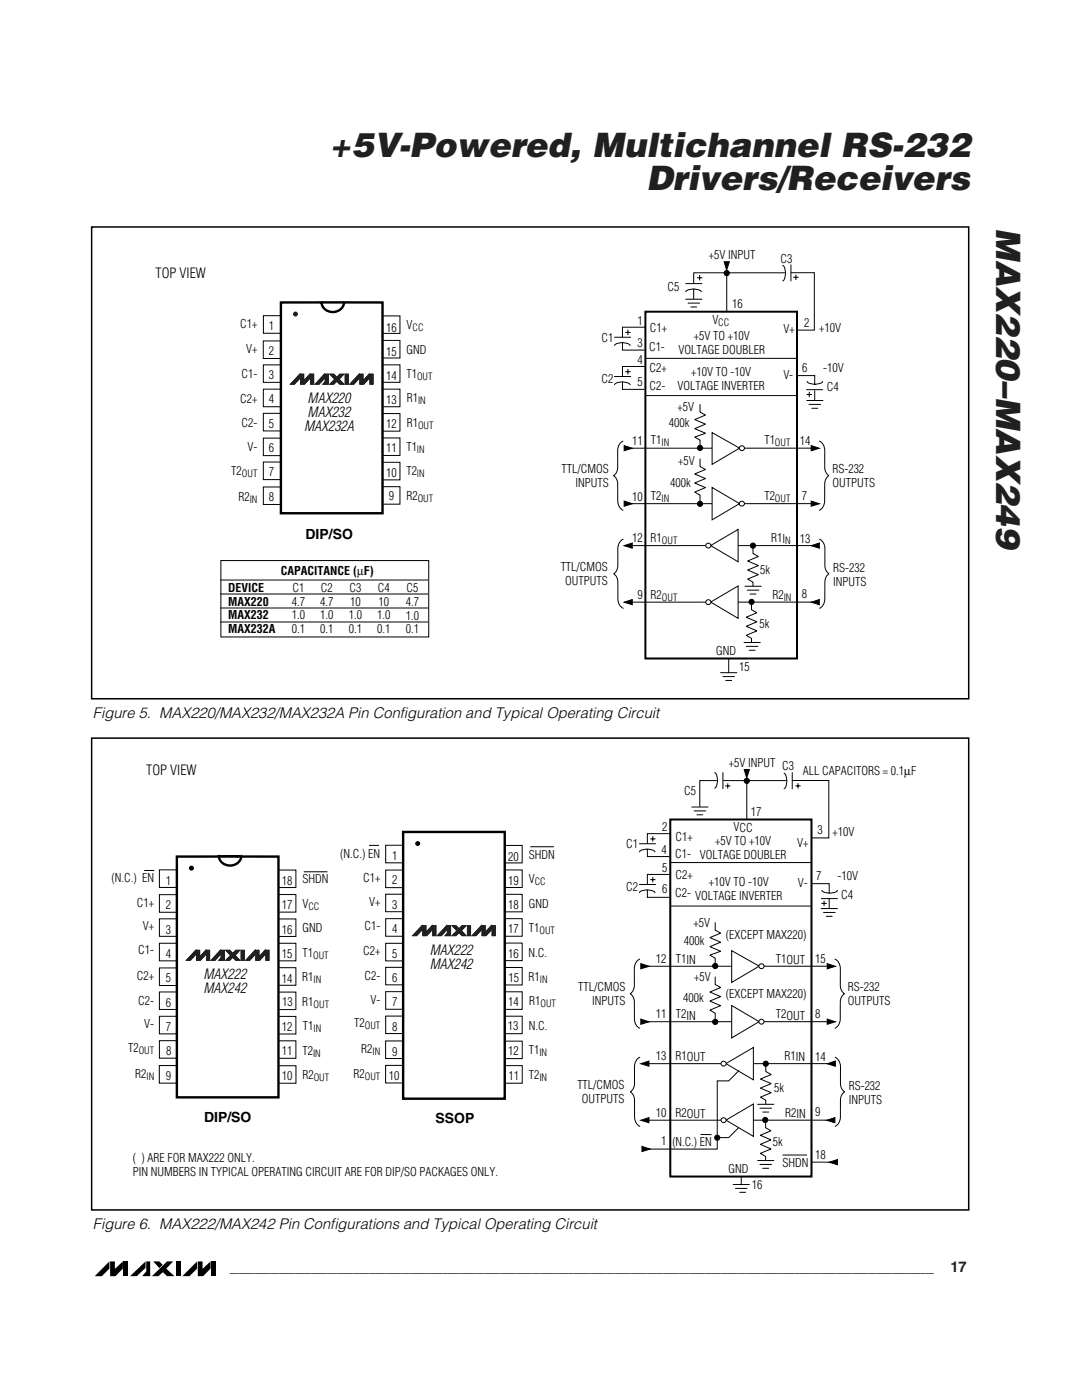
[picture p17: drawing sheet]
<svg xmlns="http://www.w3.org/2000/svg" width="216mm" height="279mm" viewBox="0 0 216 279" stroke-linecap="round" stroke-linejoin="round" font-family="sans-serif">
<defs><g id="words">
<g font-size="6.7" fill="#231f20">
<text x="65.7" y="31.3">+5V-Powered, Multichannel RS-232</text>
<text x="129" y="38">Drivers/Receivers</text>
<text x="198.8" y="45.6" transform="rotate(90 198.8 45.6)">MAX220–MAX249</text>
</g>
<g font-size="2.9">
<text x="18.6" y="143.3">Figure 5. MAX220/MAX232/MAX232A Pin Configuration and Typical Operating Circuit</text>
<text x="18.6" y="245.3">Figure 6. MAX222/MAX242 Pin Configurations and Typical Operating Circuit</text>
</g>
<g font-size="2.9" fill="#231f20">
<text x="45.9" y="253.8">______________________________________________________________________________________</text>
<text x="189.6" y="253.8">17</text>
</g>
<g font-size="2.8">
<text x="31" y="55.5">TOP VIEW</text>
<text x="61.4" y="80.5">MAX220</text>
<text x="61.4" y="83.3">MAX232</text>
<text x="60.7" y="86.1">MAX232A</text>
<text x="61" y="107.6">DIP/SO</text>
<text x="29.2" y="154.6">TOP VIEW</text>
<text x="85.8" y="190.5">MAX222</text>
<text x="40.6" y="195.4">MAX222</text>
<text x="85.8" y="193.3">MAX242</text>
<text x="40.6" y="198.2">MAX242</text>
<text x="40.7" y="223.9">DIP/SO</text>
<text x="86.9" y="224.2">SSOP</text>
</g>
<g font-size="2.4">
<text x="141.4" y="51.6">+5V INPUT</text>
<text x="155.8" y="52.4">C3</text>
<text x="133.2" y="58.2">C5</text>
<text x="47.9" y="65.5">C1+</text>
<text x="53.7" y="65.9">1</text>
<text x="81.1" y="65.7">V</text>
<text x="127.2" y="64.8">1</text>
<text x="142.1" y="64.7">V</text>
<text x="146.1" y="61.4">16</text>
<text x="160.5" y="65.2">2</text>
<text x="49.1" y="70.4">V+</text>
<text x="53.7" y="70.8">2</text>
<text x="77" y="66.2">16</text>
<text x="77" y="71">15</text>
<text x="81.1" y="70.6">GND</text>
<text x="120" y="68.3">C1</text>
<text x="127.2" y="69.3">3</text>
<text x="129.5" y="70.1">C1-</text>
<text x="129.7" y="66.3">C1+</text>
<text x="135.4" y="70.6">VOLTAGE DOUBLER</text>
<text x="138.5" y="67.8">+5V TO +10V</text>
<text x="156.3" y="66.4">V+</text>
<text x="163.4" y="66.3">+10V</text>
<text x="48.2" y="75.4">C1-</text>
<text x="53.7" y="75.6">3</text>
<text x="77" y="75.8">14</text>
<text x="81.1" y="75.4">T1</text>
<text x="120" y="76.4">C2</text>
<text x="127.2" y="72.7">4</text>
<text x="127.2" y="77">5</text>
<text x="129.6" y="74.3">C2+</text>
<text x="129.6" y="77.9">C2-</text>
<text x="135.2" y="77.8">VOLTAGE INVERTER</text>
<text x="137.9" y="75">+10V TO -10V</text>
<text x="156.3" y="75.6">V-</text>
<text x="160" y="74.2">6</text>
<text x="164.2" y="74.3">-10V</text>
<text x="165" y="78">C4</text>
<text x="47.9" y="80.4">C2+</text>
<text x="53.7" y="80.5">4</text>
<text x="77" y="80.7">13</text>
<text x="81.2" y="80.3">R1</text>
<text x="135.2" y="82">+5V</text>
<text x="48.2" y="85.3">C2-</text>
<text x="49.4" y="89.9">V-</text>
<text x="53.7" y="85.4">5</text>
<text x="77" y="85.5">12</text>
<text x="81.2" y="85.2">R1</text>
<text x="126.1" y="88.9">11</text>
<text x="129.9" y="88.6">T1</text>
<text x="133.5" y="85.2">400k</text>
<text x="152.5" y="88.7">T1</text>
<text x="159.6" y="88.9">14</text>
<text x="46.1" y="94.8">T2</text>
<text x="53.7" y="90.2">6</text>
<text x="53.7" y="95.1">7</text>
<text x="77" y="90.3">11</text>
<text x="77" y="95.1">10</text>
<text x="81.1" y="90.1">T1</text>
<text x="81.1" y="94.9">T2</text>
<text x="112" y="94.4">TTL/CMOS</text>
<text x="135.3" y="92.8">+5V</text>
<text x="166.1" y="94.4">RS-232</text>
<text x="47.6" y="100">R2</text>
<text x="53.7" y="99.9">8</text>
<text x="77.6" y="99.9">9</text>
<text x="81.1" y="99.8">R2</text>
<text x="114.8" y="97.2">INPUTS</text>
<text x="126.1" y="100">10</text>
<text x="129.9" y="99.8">T2</text>
<text x="133.7" y="97.1">400k</text>
<text x="152.5" y="99.8">T2</text>
<text x="160" y="99.8">7</text>
<text x="166.1" y="97.2">OUTPUTS</text>
<text x="126.1" y="108.3">12</text>
<text x="129.8" y="108.1">R1</text>
<text x="153.9" y="108.1">R1I</text>
<text x="159.6" y="108.4">13</text>
<text x="45.6" y="118">DEVICE</text>
<text x="56" y="114.8">CAPACITANCE (µF)</text>
<text x="58.4" y="118.1">C1</text>
<text x="64" y="118.1">C2</text>
<text x="69.7" y="118.1">C3</text>
<text x="75.4" y="118.1">C4</text>
<text x="81.1" y="118.1">C5</text>
<text x="111.9" y="114">TTL/CMOS</text>
<text x="112.8" y="116.8">OUTPUTS</text>
<text x="127.2" y="119.6">9</text>
<text x="129.8" y="119.6">R2</text>
<text x="151.7" y="114.5">5k</text>
<text x="154.1" y="119.6">R2</text>
<text x="160" y="119.4">8</text>
<text x="166.2" y="114.2">RS-232</text>
<text x="166.2" y="117">INPUTS</text>
<text x="45.6" y="120.8">MAX220</text>
<text x="45.6" y="123.6">MAX232</text>
<text x="58.2" y="120.8">4.7</text>
<text x="58.2" y="123.6">1.0</text>
<text x="63.9" y="120.8">4.7</text>
<text x="63.9" y="123.6">1.0</text>
<text x="69.6" y="123.6">1.0</text>
<text x="69.9" y="120.8">10</text>
<text x="75.3" y="123.6">1.0</text>
<text x="75.5" y="120.8">10</text>
<text x="81" y="120.8">4.7</text>
<text x="81" y="123.6">1.0</text>
<text x="151.6" y="125.3">5k</text>
<text x="45.6" y="126.4">MAX232A</text>
<text x="58.2" y="126.4">0.1</text>
<text x="63.9" y="126.4">0.1</text>
<text x="69.6" y="126.4">0.1</text>
<text x="75.3" y="126.4">0.1</text>
<text x="81" y="126.4">0.1</text>
<text x="142.9" y="130.7">GND</text>
<text x="147.5" y="133.9">15</text>
<text x="145.4" y="153">+5V INPUT</text>
<text x="156.1" y="153.7">C3</text>
<text x="160.2" y="154.6">ALL CAPACITORS = 0.1µF</text>
<text x="136.5" y="158.7">C5</text>
<text x="132.1" y="165.9">2</text>
<text x="134.8" y="167.7">C1+</text>
<text x="146.4" y="165.8">VCC</text>
<text x="149.8" y="162.8">17</text>
<text x="163.1" y="166.5">3</text>
<text x="166.1" y="166.9">+10V</text>
<text x="67.9" y="171.2">(N.C.) EN</text>
<text x="78.2" y="171.6">1</text>
<text x="101.4" y="171.8">20</text>
<text x="105.5" y="171.3">SHDN</text>
<text x="125" y="169.3">C1</text>
<text x="132" y="170.3">4</text>
<text x="132.1" y="173.9">5</text>
<text x="134.7" y="171.3">C1-</text>
<text x="139.7" y="171.4">VOLTAGE DOUBLER</text>
<text x="142.7" y="168.6">+5V TO +10V</text>
<text x="159.1" y="169.1">V+</text>
<text x="22.3" y="176.1">(N.C.) EN</text>
<text x="33.1" y="176.5">1</text>
<text x="56.2" y="176.7">18</text>
<text x="60.3" y="176.2">SHDN</text>
<text x="72.4" y="176.1">C1+</text>
<text x="78.2" y="176.5">2</text>
<text x="101.4" y="176.6">19</text>
<text x="105.5" y="176.3">V</text>
<text x="125" y="177.8">C2</text>
<text x="132.1" y="178.3">6</text>
<text x="134.7" y="179">C2- VOLTAGE INVERTER</text>
<text x="134.8" y="175.5">C2+</text>
<text x="141.4" y="176.7">+10V TO -10V</text>
<text x="159.2" y="177">V-</text>
<text x="162.9" y="175.6">7</text>
<text x="167.1" y="175.7">-10V</text>
<text x="167.9" y="179.4">C4</text>
<text x="27.3" y="181">C1+</text>
<text x="28.5" y="185.7">V+</text>
<text x="33.1" y="181.4">2</text>
<text x="56.2" y="181.5">17</text>
<text x="60.3" y="181.2">V</text>
<text x="72.7" y="185.5">C1-</text>
<text x="73.7" y="180.7">V+</text>
<text x="78.2" y="181.4">3</text>
<text x="101.4" y="181.5">18</text>
<text x="105.5" y="181.1">GND</text>
<text x="138.4" y="185">+5V</text>
<text x="27.6" y="190.4">C1-</text>
<text x="33.1" y="186.3">3</text>
<text x="33.1" y="191.1">4</text>
<text x="56.2" y="191.2">15</text>
<text x="56.2" y="186.4">16</text>
<text x="60.4" y="190.9">T1</text>
<text x="60.4" y="186">GND</text>
<text x="72.4" y="190.6">C2+</text>
<text x="78.2" y="186.2">4</text>
<text x="78.2" y="191.1">5</text>
<text x="101.4" y="186.3">17</text>
<text x="101.4" y="191.2">16</text>
<text x="105.5" y="190.9">N.C.</text>
<text x="105.5" y="186">T1</text>
<text x="136.5" y="188.6">400k</text>
<text x="144.8" y="187.4">(EXCEPT MAX220)</text>
<text x="27.3" y="195.6">C2+</text>
<text x="33.1" y="196">5</text>
<text x="56.3" y="196.1">14</text>
<text x="60.3" y="195.8">R1</text>
<text x="72.7" y="195.6">C2-</text>
<text x="78.2" y="196">6</text>
<text x="101.4" y="195.9">15</text>
<text x="105.5" y="195.8">R1</text>
<text x="115.4" y="197.8">TTL/CMOS</text>
<text x="130.9" y="192.1">12</text>
<text x="134.8" y="192.1">T1IN</text>
<text x="138.5" y="195.7">+5V</text>
<text x="154.8" y="192.1">T1OUT</text>
<text x="162.7" y="192.2">15</text>
<text x="169.2" y="197.8">RS-232</text>
<text x="27.6" y="200.5">C2-</text>
<text x="33.1" y="200.9">6</text>
<text x="56.3" y="200.8">13</text>
<text x="60.3" y="200.7">R1</text>
<text x="73.9" y="200.3">V-</text>
<text x="78.2" y="200.8">7</text>
<text x="101.4" y="200.8">14</text>
<text x="105.6" y="200.6">R1</text>
<text x="118.1" y="200.6">INPUTS</text>
<text x="130.9" y="203.2">11</text>
<text x="134.8" y="203.2">T2IN</text>
<text x="136.3" y="199.9">400k</text>
<text x="144.8" y="199.1">(EXCEPT MAX220)</text>
<text x="154.8" y="203.2">T2OUT</text>
<text x="162.7" y="203.2">8</text>
<text x="169.2" y="200.6">OUTPUTS</text>
<text x="25.5" y="210">T2</text>
<text x="28.8" y="205.2">V-</text>
<text x="33.1" y="205.7">7</text>
<text x="56.2" y="205.7">12</text>
<text x="60.4" y="205.5">T1</text>
<text x="70.7" y="205">T2</text>
<text x="78.3" y="205.7">8</text>
<text x="101.4" y="205.6">13</text>
<text x="105.5" y="205.6">N.C.</text>
<text x="27" y="215.1">R2</text>
<text x="33.1" y="215.6">9</text>
<text x="33.1" y="210.6">8</text>
<text x="56.2" y="210.5">11</text>
<text x="56.2" y="215.5">10</text>
<text x="60.3" y="210.5">T2</text>
<text x="60.3" y="215.3">R2</text>
<text x="70.5" y="215.1">R2</text>
<text x="72.1" y="210.2">R2</text>
<text x="77.6" y="215.6">10</text>
<text x="78.2" y="210.7">9</text>
<text x="101.4" y="210.6">12</text>
<text x="101.4" y="215.6">11</text>
<text x="105.5" y="210.4">T1</text>
<text x="105.5" y="215.3">T2</text>
<text x="130.9" y="211.5">13</text>
<text x="134.8" y="211.5">R1OUT</text>
<text x="156.6" y="211.5">R1IN</text>
<text x="162.7" y="211.8">14</text>
<text x="115.2" y="217.4">TTL/CMOS</text>
<text x="116.1" y="220.2">OUTPUTS</text>
<text x="154.5" y="217.9">5k</text>
<text x="169.3" y="217.6">RS-232</text>
<text x="169.3" y="220.4">INPUTS</text>
<text x="130.9" y="222.9">10</text>
<text x="134.8" y="222.9">R2OUT</text>
<text x="156.7" y="222.8">R2IN</text>
<text x="162.7" y="222.8">9</text>
<text x="26.5" y="231.8">( ) ARE FOR MAX222 ONLY.</text>
<text x="131.9" y="228.5">1</text>
<text x="134.2" y="228.6">(N.C.) EN</text>
<text x="154.2" y="228.6">5k</text>
<text x="156.1" y="232.9">SHDN</text>
<text x="162.7" y="231.4">18</text>
<text x="26.5" y="234.6">PIN NUMBERS IN TYPICAL OPERATING CIRCUIT ARE FOR DIP/SO PACKAGES ONLY.</text>
<text x="145.3" y="234.1">GND</text>
<text x="150" y="237.3">16</text>
</g>
<g font-size="2">
<text x="143.3" y="65.1">CC</text>
<text x="82.3" y="66.1">CC</text>
<text x="83.2" y="75.8">OUT</text>
<text x="83.4" y="80.7">IN</text>
<text x="83.4" y="85.6">OUT</text>
<text x="132" y="89">IN</text>
<text x="154.6" y="89.1">OUT</text>
<text x="48.3" y="95.2">OUT</text>
<text x="83.2" y="90.5">IN</text>
<text x="83.2" y="95.3">IN</text>
<text x="49.8" y="100.4">IN</text>
<text x="83.3" y="100.2">OUT</text>
<text x="132" y="100.2">IN</text>
<text x="154.6" y="100.2">OUT</text>
<text x="132.1" y="108.5">OUT</text>
<text x="156.7" y="108.5">N</text>
<text x="132.1" y="120">OUT</text>
<text x="156.4" y="120">IN</text>
<text x="106.7" y="176.7">CC</text>
<text x="61.5" y="181.6">CC</text>
<text x="62.5" y="191.3">OUT</text>
<text x="107.6" y="186.4">OUT</text>
<text x="62.6" y="196.2">IN</text>
<text x="107.7" y="196.2">IN</text>
<text x="62.6" y="201.1">OUT</text>
<text x="107.9" y="201">OUT</text>
<text x="62.6" y="205.9">IN</text>
<text x="72.8" y="205.4">OUT</text>
<text x="27.7" y="210.4">OUT</text>
<text x="29.2" y="215.5">IN</text>
<text x="62.5" y="210.9">IN</text>
<text x="62.6" y="215.7">OUT</text>
<text x="72.8" y="215.5">OUT</text>
<text x="74.3" y="210.6">IN</text>
<text x="107.6" y="210.8">IN</text>
<text x="107.6" y="215.7">IN</text>
</g>
</g></defs>
<path d="M21.8 251.7v1.5l-1.5 1.5h-1.4zM22 251.7l.9 .1v1.4l1.6-1.5v1.5l-1.5 1.5h-1zM24.7 251.8h.9v2.9h-.9zM26 254.7l3-3v1.3l-1.7 1.7zM29.2 251.7h.8v3h-1.6l.8-1zM30.6 251.7h1.2l.7 .7-.7 .7zM30.3 254.7l3-3h1.2l-1.3 1.5 1.6 1.5h-1.5l-.8-.8-.9 .8zM35.1 251.8h1v2.9h-1zM39.3 251.7v1.5l-1.5 1.5h-1.4zM39.5 251.8l.9-.1v1.5l1.6-1.5v1.5l-1.5 1.5h-1zM42.2 251.7h.9v3h-.9z" fill="#000"/>
<g fill="none" stroke="#000" stroke-width=".2">
<path d="M52.5 68h3.5v3.5h-3.5zM52.5 72.8h3.5v3.5h-3.5zM52.5 77.7h3.5v3.5h-3.5zM52.6 63h3.4v3.5h-3.4zM76.3 63h3.5v3.5h-3.5zM76.3 72.8h3.5v3.5h-3.5zM76.3 77.7h3.5v3.5h-3.5zM76.3 67.9h3.5v3.5h-3.5zM161 79.9h3.2M52.5 87.4h3.5v3.5h-3.5zM52.5 82.5h3.5v3.5h-3.5zM52.5 92.2h3.5v3.5h-3.5z"/>
<path d="M52.5 97.2h3.5v3.5h-3.5zM76.3 92.3h3.5v3.5h-3.5zM76.3 82.5h3.5v3.5h-3.5zM76.3 87.4h3.5v3.5h-3.5zM76.3 97.1h3.5v3.5h-3.5zM139.7 80.7v1.6l1.1 .5-2.2 .9 2.2 .9-2.2 .9 2.2 1-2.2 .7 1.1 .6M139.7 87.8v1.6M139.7 91.5v1.6l1.1 .6-2.2 .9 2.2 .9-2.2 .9 2.2 .9-2.2 .9 1.1 .6M139.7 98.8v1.6M161.4 80.7h2.3M162 81.5h1.2M162.3 89.4h-36.8"/>
<path d="M148.7 117h3.2M149.1 117.8h2.3M149.7 118.6h1.1M150.2 108.9v1.6M150.2 110.5l1.1 .6-2.1 .9 2.1 .9-2.1 .9 2.1 .9-2.1 .9 1 .6v.8M143.8 134.3h3.2M144.3 135h2.3M144.8 135.8h1.2M145.4 131.4v2.9M148.5 128.2h3.2M148.9 129h2.3M149.5 129.8h1.2"/>
<path d="M150 120.1v1.6M150 121.7l1 .6-2.1 .9 2.1 .9-2.1 .9 2.1 .9-2.1 .9 1.1 .6v.8"/>
</g>
<path d="M56.1 60.4h8.1a2.27 2.27 0 0 0 2.2 1.9 2.27 2.27 0 0 0 2.2-1.9h7.7v42h-20.2zM64.2 60.4h4.4" fill="none" stroke="#000" stroke-width=".48"/>
<g fill="#231f20" stroke="#231f20" stroke-width=".2">
<path d="M59.8 74.7v.8l-1.1 1.2h-.7z"/>
<path d="M60 74.7h.6v1.3l1.2-1.3v.8l-1 1.2h-.8z"/>
<path d="M62 74.7h.6v2h-.6z"/>
<path d="M64.7 74.7v.8l-1 1.2h-.8z"/>
<path d="M64.9 74.7h.6v2h-1.1l.5-.5z"/>
<path d="M67.8 74.7h.8l-.9 1 .9 1h-.8l-.6-.6-.6 .6h-.8z"/>
<path d="M65.8 74.7h.8l.5 .5-.4 .4z"/>
<path d="M68.9 74.7h.6v2h-.6z"/>
<path d="M71.7 74.7v.8l-1.1 1.2h-.8z"/>
<path d="M71.8 74.7h.6v1.3l1.3-1.3v.8l-1.1 1.2h-.8z"/>
<path d="M73.8 74.7h.6v2h-.6z"/>
</g>
<circle cx="59" cy="62.7" r=".29" fill="#000" stroke="#231f20" stroke-width=".4"/>
<path d="M128.8 62.2h30.2v69.2h-30.2z" fill="none" stroke="#000" stroke-width=".4"/>
<g fill="#fff" stroke="#000" stroke-width=".2">
<path d="M142.1 86.3l5.5 3.1-5.5 3.3z"/>
<circle cx="148" cy="89.4" r=".5"/>
</g>
<path d="M124.5 88.9l1.7 .6-1.7 .5zM161.9 88.9l1.6 .6-1.6 .5z" fill="#000" stroke="#000" stroke-width=".2"/>
<path d="M162.3 100.5h-36.8" fill="none" stroke="#000" stroke-width=".2"/>
<g fill="#fff" stroke="#000" stroke-width=".2">
<path d="M142.1 97.3l5.5 3.2-5.5 3.2z"/>
<circle cx="148" cy="100.5" r=".5"/>
</g>
<path d="M124.5 100l1.7 .5-1.7 .5zM161.9 100l1.6 .5-1.6 .5z" fill="#000" stroke="#000" stroke-width=".2"/>
<path d="M162.3 108.9h-36.8" fill="none" stroke="#000" stroke-width=".2"/>
<g fill="#fff" stroke="#000" stroke-width=".2">
<path d="M141.8 108.9l5.5-3.2v6.4z"/>
<circle cx="141.4" cy="108.9" r=".5"/>
</g>
<path d="M124.5 108.9l1.7-.5v1zM161.9 108.9l1.6-.5v1z" fill="#000" stroke="#000" stroke-width=".2"/>
<path d="M162.3 120.2h-36.8" fill="none" stroke="#000" stroke-width=".2"/>
<g fill="#fff" stroke="#000" stroke-width=".2">
<path d="M141.8 120.2l5.5-3.3v6.5z"/>
<circle cx="141.4" cy="120.2" r=".5"/>
</g>
<g fill="#000" stroke="#000" stroke-width=".2">
<path d="M144.5 52.2h1l-.5 1.7zM124.5 120.2l1.7-.5v1zM161.9 120.2l1.6-.5v1z"/>
<circle cx="145" cy="54.5" r=".52"/>
<circle cx="139.7" cy="89.4" r=".52"/>
<circle cx="139.7" cy="100.5" r=".52"/>
<circle cx="150.2" cy="108.9" r=".52"/>
<circle cx="150" cy="120.1" r=".52"/>
</g>
<g fill="none" stroke="#000" stroke-width=".2">
<path d="M136.8 59.7h3.3M136.8 56.6h3.3M136.8 58.3a1.62 1.62 0 0 1 1.6-.6h.2a1.5 1.5 0 0 1 1.3 .6M138.4 57.7v2M139.1 55.4h1M139.6 54.9v1.1M145 54.5v7.6M156.1 53a1.6 1.6 0 0 1 .6 1.5v.1a1.52 1.52 0 0 1-.6 1.5M156.7 54.4h-18.3v2.2M157.8 54.4h4.7v11.5h-3.4M157.8 52.8v3.3M158.3 55.3h1"/>
<path d="M158.8 54.8v1.1M122.6 75.1h3.2M122.6 67.3h3.2M122.6 76.8a1.62 1.62 0 0 1 1.6-.6h.2a1.5 1.5 0 0 1 1.3 .6M122.6 69a1.62 1.62 0 0 1 1.6-.6h.2a1.5 1.5 0 0 1 1.3 .6M124.2 76.2v1.5h4.4M124.2 68.4v1.5h4.4M124.8 74.2h1M124.8 66.3h1M125.3 65.8v1.1M125.3 73.6v1.1M128.7 73.1h-4.5v2"/>
<path d="M128.7 65.3h-4.5v2M128.9 71.5h30M128.9 78.9h30M137.3 60.5h2.3M137.8 61.3h1.2M159 75h3.6v1.8M160.9 77.8h3.3M160.9 78.7h1.1M161 76.1a1.6 1.6 0 0 0 1.6 .6h.1a1.52 1.52 0 0 0 1.5-.6M161.5 78.2v1.1M162.6 77.9v2M124.4 88a1.93 1.93 0 0 0-1.2 1.9l.1 3.4a1.94 1.94 0 0 1-.9 1.6 1.85 1.85 0 0 1 .9 1.7v3.3a2.04 2.04 0 0 0 1.1 1.9"/>
<path d="M163.4 88a1.93 1.93 0 0 1 1.2 1.9v3.4a1.94 1.94 0 0 0 .8 1.6 1.85 1.85 0 0 0-.8 1.7v3.3a2.04 2.04 0 0 1-1.2 1.9M124.4 107.6a1.93 1.93 0 0 0-1.1 1.9v3.3a1.94 1.94 0 0 1-.9 1.7 1.85 1.85 0 0 1 .9 1.7v3.3a2.04 2.04 0 0 0 1.1 1.9M163.5 107.6a1.93 1.93 0 0 1 1.1 1.9v3.3a1.94 1.94 0 0 0 .8 1.7 1.85 1.85 0 0 0-.8 1.7v3.3a2.04 2.04 0 0 1-1.1 1.9"/>
</g>
<path d="M44.1 111.9h41.4v15.2h-41.4z" fill="#fff" stroke="#000" stroke-width=".2"/>
<g fill="none" stroke="#000" stroke-width=".2">
<path d="M44 118.5h41.4M44 115.8h41.4M44 121.3h41.4M44 124.1h41.4M31.8 178.6h3.5v3.5h-3.5zM31.8 173.6h3.5v3.5h-3.5zM55.6 173.6h3.4v3.5h-3.4zM55.6 178.5h3.4v3.5h-3.4zM31.8 198h3.5v3.5h-3.5zM31.8 183.4h3.5v3.5h-3.5zM31.8 188.3h3.5v3.5h-3.5zM31.8 193.2h3.5v3.5h-3.5z"/>
<path d="M55.6 183.4h3.4v3.5h-3.4zM55.6 188.3h3.4v3.5h-3.4zM55.6 193.1h3.4v3.5h-3.4zM55.6 198h3.4v3.5h-3.4zM31.8 212.7h3.5v3.5h-3.5zM31.8 202.8h3.5v3.5h-3.5zM31.8 207.7h3.5v3.5h-3.5zM55.6 202.8h3.4v3.6h-3.4zM55.6 207.7h3.4v3.5h-3.4zM55.6 212.7h3.5v3.5h-3.5z"/>
</g>
<path d="M18.3 45.3h175v94.2h-175z" fill="none" stroke="#000" stroke-width=".3"/>
<path d="M43.4 170.9h4.5" fill="none" stroke="#000" stroke-width=".58"/>
<path d="M35.3 171h20.3v48h-20.3z" fill="#fff" stroke="#000" stroke-width=".48"/>
<g fill="#231f20" stroke="#231f20" stroke-width=".2">
<path d="M39.1 189.7v.8l-1.1 1.1h-.8z"/>
<path d="M39.2 189.7h.6v1.3l1.3-1.3v.8l-1.1 1.1h-.8z"/>
<path d="M41.2 189.7h.6v1.9h-.6z"/>
<path d="M44 189.7v.8l-1.1 1.1h-.8z"/>
<path d="M44.1 189.7h.7v1.9h-1.1l.4-.5z"/>
<path d="M47 189.7h.8l-.9 1 .9 .9h-.8l-.6-.6-.6 .6h-.7z"/>
<path d="M45.1 189.7h.7l.5 .5-.4 .3z"/>
<path d="M48.1 189.7h.6v1.9h-.6z"/>
<path d="M50.9 189.7v.8l-1.1 1.1h-.7z"/>
<path d="M51 189.7h.7v1.3l1.2-1.3v.8l-1.1 1.1h-.8z"/>
<path d="M53 189.7h.7v1.9h-.7z"/>
</g>
<circle cx="38.2" cy="173.3" r=".29" fill="#000" stroke="#000" stroke-width=".4"/>
<g fill="none" stroke="#000" stroke-width=".2">
<path d="M28.8 173.7h2M60.6 174h4.7M77 173.6h3.4v3.5h-3.4zM77 178.5h3.4v3.5h-3.4zM77 168.7h3.4v3.5h-3.4zM100.7 168.7h3.5v3.5h-3.5zM100.7 178.5h3.5v3.5h-3.5zM100.7 173.6h3.5v3.5h-3.5zM77 193.1h3.4v3.4h-3.4zM77 183.3h3.4v3.5h-3.4zM77 188.3h3.4v3.5h-3.4zM77 197.9h3.4v3.5h-3.4z"/>
<path d="M100.7 197.9h3.5v3.5h-3.5zM100.7 183.3h3.5v3.5h-3.5zM100.7 188.2h3.5v3.5h-3.5zM100.7 193.1h3.5v3.5h-3.5zM76.9 212.6h3.5v3.5h-3.5zM76.9 207.7h3.5v3.6h-3.5zM77 202.8h3.4v3.5h-3.4zM100.7 202.8h3.5v3.5h-3.5zM100.7 207.8h3.5v3.5h-3.5zM100.7 212.7h3.5v3.5h-3.5z"/>
</g>
<path d="M80.4 166h20.3v53.3h-20.3z" fill="#fff" stroke="#000" stroke-width=".48"/>
<g fill="#231f20" stroke="#231f20" stroke-width=".2">
<path d="M84.2 184.7v.9l-1.1 1.1h-.7z"/>
<path d="M84.4 184.7h.6v1.4l1.2-1.4v.9l-1.1 1.1h-.7z"/>
<path d="M86.4 184.7h.6v2h-.6z"/>
<path d="M89.1 184.7v.9l-1 1.1h-.8z"/>
<path d="M89.3 184.7h.6v2h-1.1l.5-.5z"/>
<path d="M92.2 184.7h.8l-.9 1 .9 1h-.8l-.6-.6-.6 .6h-.8z"/>
<path d="M90.2 184.7h.8l.5 .6-.4 .3z"/>
<path d="M93.3 184.7h.6v2h-.6z"/>
<path d="M96.1 184.7v.9l-1.1 1.1h-.8z"/>
<path d="M96.2 184.7h.6v1.4l1.2-1.4v.9l-1 1.1h-.8z"/>
<path d="M98.2 184.7h.6v2h-.6z"/>
</g>
<circle cx="83.4" cy="168.4" r=".29" fill="#000" stroke="#000" stroke-width=".4"/>
<g fill="none" stroke="#000" stroke-width=".2">
<path d="M73.6 168.7h2M105.8 169h4.7M142.7 184.1v1.5l1.1 .6-2.2 .9 2.2 .9-2.2 .9 2.2 .9-2.2 .8 1.1 .6v1.6M142.7 194.9v1.6l1.1 .6-2.2 .9 2.2 .9-2.2 .9 2.2 .9-2.2 .9 1.1 .6v1.6M163.9 181.3h3.2M164.3 182.1h2.3M164.9 182.9h1.2M165.6 192.8h-36.5M152.8 212.3v1.6l1.1 .6-2.2 .8 2.2 1-2.2 .9 2.2 .9-2.2 .9 1.1 .6M152.8 219.6v.8M146.3 236.4h3.2M146.8 237.2h2.3"/>
<path d="M147.6 237.9h1.2M147.9 234.8v1.6M151.2 231.6h3.2M151.2 220.4h3.2M151.6 232.4h2.3M151.6 221.2h2.3M152.2 233.2h1.2M152.2 221.9h1.2M152.8 223.5v1.6l1.1 .6-2.2 .9 2.2 .9-2.2 .9 2.2 .9-2.2 .9 1.1 .6M152.8 230.8v.8"/>
</g>
<path d="M133.7 163.6h28.2v71.2h-28.2z" fill="none" stroke="#000" stroke-width=".4"/>
<g fill="#fff" stroke="#000" stroke-width=".2">
<path d="M146 189.7l5.5 3.1-5.5 3.3z"/>
<circle cx="151.9" cy="192.8" r=".5"/>
</g>
<path d="M127.9 192.3l1.6 .6-1.6 .4zM165.1 192.3l1.6 .6-1.6 .4z" fill="#000" stroke="#000" stroke-width=".2"/>
<path d="M165.6 203.9h-36.5" fill="none" stroke="#000" stroke-width=".2"/>
<g fill="#fff" stroke="#000" stroke-width=".2">
<path d="M146 200.7l5.5 3.2-5.5 3.2z"/>
<circle cx="151.9" cy="203.9" r=".5"/>
</g>
<path d="M127.9 203.4l1.6 .5-1.6 .5zM165.1 203.4l1.6 .5-1.6 .5zM128.1 228.8l1.6 .5-1.6 .5z" fill="#000" stroke="#000" stroke-width=".2"/>
<path d="M165.6 212.3h-36.5" fill="none" stroke="#000" stroke-width=".2"/>
<g fill="#fff" stroke="#000" stroke-width=".2">
<path d="M144.8 212.3l5.5-3.3v6.5z"/>
<circle cx="144.4" cy="212.3" r=".5"/>
</g>
<path d="M127.9 212.3l1.6-.5v1zM165.1 212.3l1.6-.5v1z" fill="#000" stroke="#000" stroke-width=".2"/>
<path d="M165.6 223.6h-36.5" fill="none" stroke="#000" stroke-width=".2"/>
<g fill="#fff" stroke="#000" stroke-width=".2">
<path d="M144.8 223.5l5.5-3.2v6.5z"/>
<circle cx="144.4" cy="223.6" r=".5"/>
</g>
<g fill="#000" stroke="#000" stroke-width=".2">
<path d="M148.5 153.6h1l-.5 1.7zM127.9 223.6l1.6-.6v1.1zM139.8 226.4h2.2zM156.1 230.5h4.9zM165 223.6l1.6-.6v1.1zM165.5 231.9l1.6-.5v1z"/>
<circle cx="149" cy="155.8" r=".52"/>
<circle cx="142.7" cy="192.8" r=".52"/>
<circle cx="142.7" cy="203.9" r=".52"/>
<circle cx="152.8" cy="212.3" r=".52"/>
<circle cx="143.1" cy="227.1" r=".52"/>
<circle cx="152.7" cy="223.5" r=".52"/>
</g>
<g fill="none" stroke="#000" stroke-width=".2">
<path d="M142.5 154.2a1.62 1.62 0 0 1 .7 1.6v.1a1.5 1.5 0 0 1-.7 1.4M143.2 155.8h-3.6v5.2M144.3 154.2v3.2M144.3 155.8h12.7M144.7 156.9h1M145.2 156.3v1.1M149 155.8v7.7M156.4 154.3a1.6 1.6 0 0 1 .6 1.5v.2a1.52 1.52 0 0 1-.6 1.4M158.1 154.2v3.2M158.1 155.8h7.3v11.4h-3.4M158.7 156.8h1.1M159.2 156.3v1.1"/>
<path d="M127.6 176.5h3.2M127.6 168.4h3.2M127.6 178.2a1.62 1.62 0 0 1 1.6-.6h.1a1.5 1.5 0 0 1 1.4 .6M127.6 170.1a1.62 1.62 0 0 1 1.6-.6h.1a1.5 1.5 0 0 1 1.4 .6M129.2 177.6v1.5h4.4M129.2 169.5v1.4h4.4M129.7 175.6h1.1M129.7 167.4h1.1M130.3 166.9v1.1M130.3 175v1.1M133.7 174.5h-4.5v2M133.7 166.4h-4.5v2"/>
<path d="M133.9 172.1h27.9M138 161.1h3.3M138.5 161.8h2.3M139.1 162.6h1.1M161.9 176.4h3.6v1.8M163.9 179.3h3.2M164 177.6a1.6 1.6 0 0 0 1.5 .7l.2-.1a1.52 1.52 0 0 0 1.4-.6M164.4 179.8v1M165.5 179.3v2M127.7 191.4a1.93 1.93 0 0 0-1.1 1.9v3.3a1.94 1.94 0 0 1-.9 1.7 1.85 1.85 0 0 1 .9 1.7v3.3a2.04 2.04 0 0 0 1.1 1.9M133.9 180.8h27.9M163.9 180.3h1.1"/>
<path d="M166.6 191.4a1.93 1.93 0 0 1 1.1 1.9v3.3a1.94 1.94 0 0 0 .8 1.7 1.85 1.85 0 0 0-.8 1.7v3.3a2.04 2.04 0 0 1-1.2 1.9M127.7 211a1.93 1.93 0 0 0-1.1 1.9v3.3a1.94 1.94 0 0 1-.8 1.7 1.85 1.85 0 0 1 .8 1.7v3.3a2.04 2.04 0 0 0 1.1 1.9M147.5 213.7l-2.1 2h-2.3v13.6h-13.5M166.6 211a1.93 1.93 0 0 1 1.1 1.9v3.3a1.94 1.94 0 0 0 .8 1.7 1.85 1.85 0 0 0-.8 1.7v3.3a2.04 2.04 0 0 1-1.1 1.9M147.4 225l-2 2h-2.2M166.4 231.9h-4.5"/>
</g>
<path d="M43.7 170.8a2.27 2.27 0 0 0 2.2 1.9 2.27 2.27 0 0 0 2.2-1.9" fill="none" stroke="#000" stroke-width=".48"/>
<path d="M18.3 147.3h175v94.2h-175z" fill="none" stroke="#000" stroke-width=".3"/>
<use href="#words"/>
</svg>
